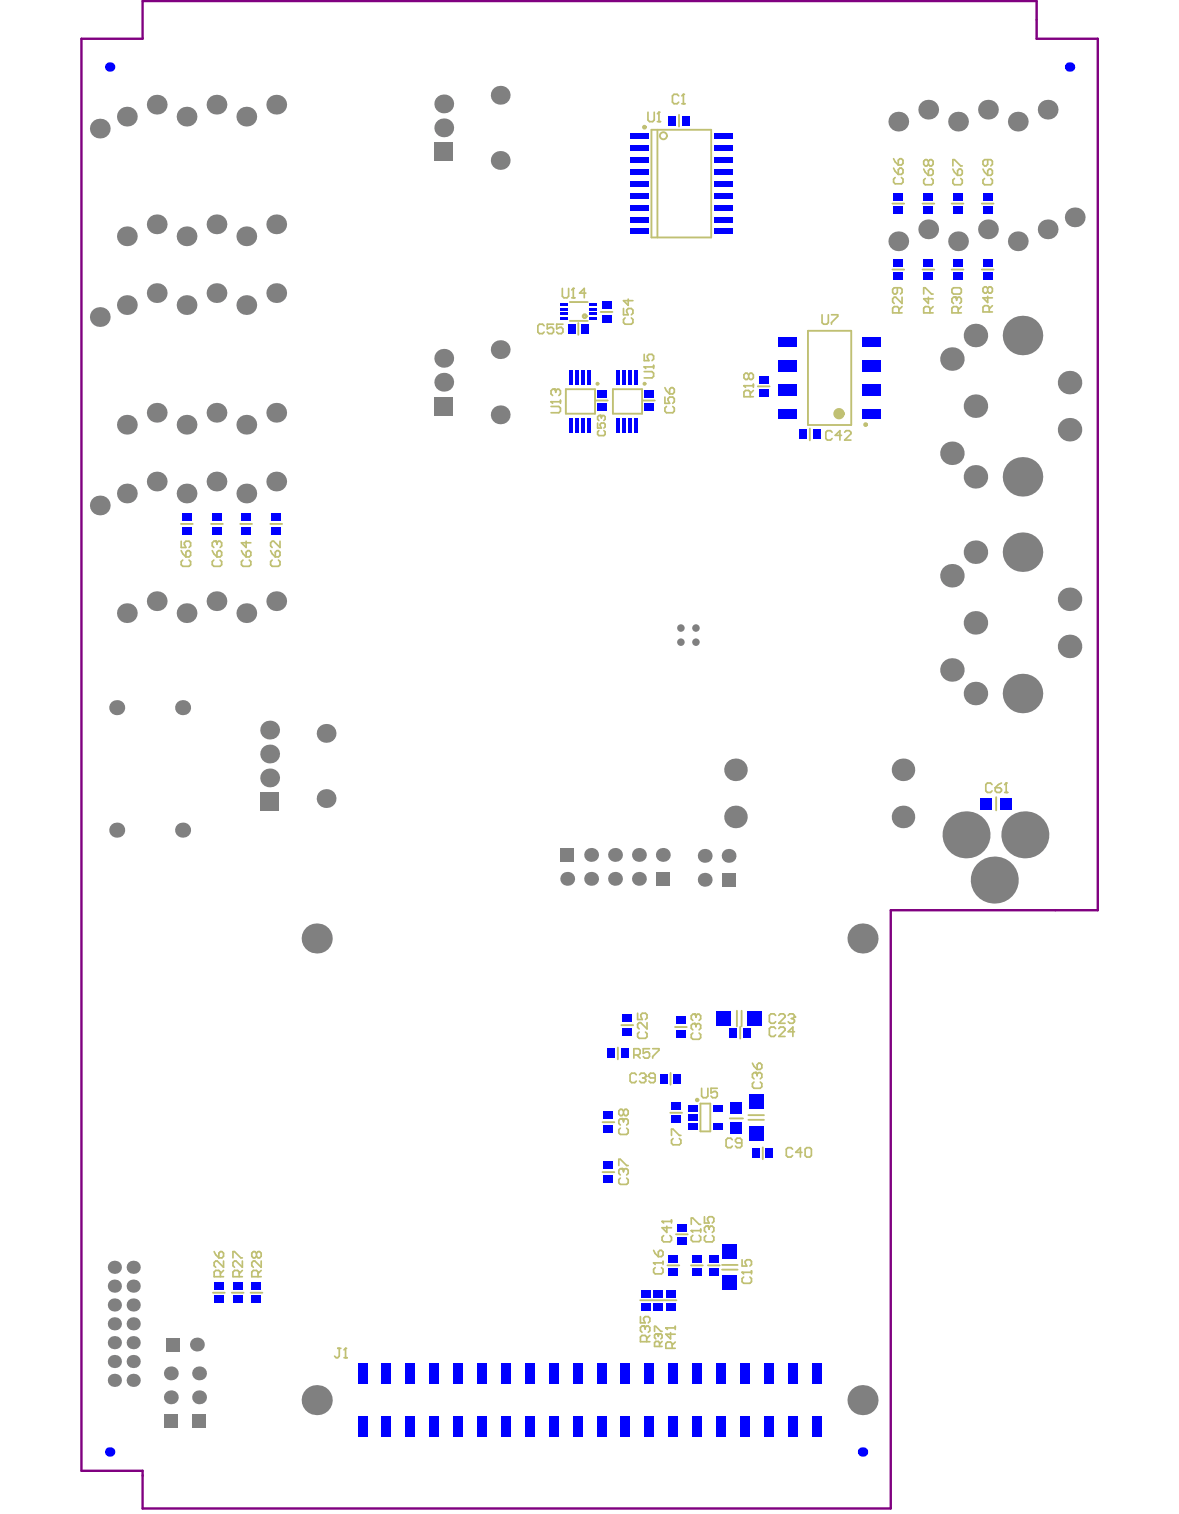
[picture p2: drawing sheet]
<svg xmlns="http://www.w3.org/2000/svg" width="416mm" height="534mm" viewBox="0 0 416 534" stroke-linecap="round" stroke-linejoin="round" font-family="sans-serif">
<path d="M28.7 13.7h21.6v-13.3h315.4v13.3h21.6v307.4h-73.1v211.1h-263.9v-13.3h-21.6z" fill="none" stroke="#800080" stroke-width=".84"/>
<g fill="none" stroke="#c0c073" stroke-width=".66">
<path d="M229.8 45.8h21.1v38h-21.1zM231.9 45.8v38M239.5 40.5v4.2M314.8 71.8h4.2M325.4 71.8h4.2M335.7 71.8h4.2M346.4 71.8h4.1M314.8 95.1h4.2M325.4 95.1h4.2M335.7 95.1h4.2M346.4 95.1h4.1M201 113.2h6.3"/>
<path d="M201 106.6h6.3M204 114v4.1M211.9 110h4.2M285 116.7h15.3v33.2h-15.3zM199.6 137.3h10.3v8.6h-10.3zM216.2 137.3h10.3v8.6h-10.3zM267.3 136.3h4.2M210.2 141.3h4.2M226.8 141.3h4.2M285.7 151.2v4.1M63.8 184.8h4.2M74.5 184.8h4.1"/>
<path d="M84.8 184.8h4.1M95.4 184.8h4.1M351.4 281.2v4.7M260 356.6v5.5M261.6 356.6v5.5M218 369.5v4.2M219.2 361.7h4.2M236.6 378.5v4.2M238.1 362.3h4.2M261.1 362.2v4.2M212.6 395.9h4.1M236.5 392.6h4.1"/>
<path d="M247.1 389.3h3.5v9.8h-3.5zM257.5 394.6h4.6M264 395.1h5.5M264 393.4h5.5M212.6 413.5h4.1M269.1 404.8v4.1M238.5 435.4h4.1M75.1 456h4.2M81.8 456h4.1M88.4 456h4.2M225.8 458.7h4.2M230.2 458.7h4.1"/>
<path d="M234.5 458.7h4.1M235.5 446.4h4.1M243.8 446.4h4.1M249.8 446.4h4.1M254.7 446.2h5.5M254.7 447.9h5.5"/>
</g>
<path d="M336.2 58.5v-2.2h.5l2.2 2.2h.6M336.2 59.6l.5 1.1 1.1 1.2M338.4 59.6h.5l.6 .6v1.1l-.6 .6h-1.1v-1.7zM336.7 63l-.5 .5v1.1l.5 .6h2.2l.6-.6v-1.1l-.6-.5M262.5 136.1h3.3M264.7 140v-1.7l-.6-.6h-1.1l-.5 .6v1.7h3.3M265.8 137.7l-1.1 1.2M265.8 135.5v1.1" fill="none" stroke="#c0c073" stroke-width=".6"/>
<circle cx="262.5" cy="136.1" r=".3" fill="#c0c073"/>
<path d="M262.5 136.1l.5 .5M264.1 132.2l-.5-.5h-.6l-.5 .5v1.1l.5 .6h.6l.5-.6M264.1 132.2l.6-.5h.5l.6 .5v1.1l-.6 .6h-.5l-.6-.6M264.1 132.2v1.1M249.1 435.9l-.6 .5v1.1l.6 .6h2.2l.5-.6v-1.1l-.5-.5M249.6 432.6h-.5l-.6 .5v1.1l.6 .6" fill="none" stroke="#c0c073" stroke-width=".6"/>
<circle cx="249.6" cy="432.6" r=".3" fill="#c0c073"/>
<path d="M248.5 429.2v2.3h1.7l-.6-1.2v-.5l.6-.6h1.1l.5 .6v1.1l-.5 .6M249.6 432.6l.6 .5M250.2 433.1v.6M250.2 433.1l.5-.5h.6l.5 .5v1.1l-.5 .6M234.9 468.5h3.3M236.6 470.1v2.2l-1.7-1.6h3.3M237.1 475.7v-1.7l-.5-.6h-1.2l-.5 .6v1.7h3.3M238.2 473.4l-1.1 1.1M238.2 467.9v1.1" fill="none" stroke="#c0c073" stroke-width=".6"/>
<circle cx="234.9" cy="468.5" r=".3" fill="#c0c073"/>
<path d="M236.9 400.5v-2.2h.5l2.3 2.2h.5M237.4 401.6l-.5 .6v1.1l.5 .6h2.3l.5-.6v-1.1l-.5-.6M231.8 470.6h-.4l-.5 .4v.9l.5 .4M232.7 475v-1.3l-.5-.5h-.8l-.5 .5v1.3h2.7M233.6 473.2l-.9 .9M234.9 468.5l.5 .5" fill="none" stroke="#c0c073" stroke-width=".6"/>
<circle cx="231.8" cy="470.6" r=".3" fill="#c0c073"/>
<path d="M228.6 39.6v2.8l.5 .5h1.1l.6-.5v-2.8M232.5 39.6v3.3M231.9 42.9h1.1M230.9 469.7v-1.8h.5l1.7 1.8h.5M231.8 470.6l.4 .4M232.2 471v.4M232.2 471l.5-.4h.4l.5 .4v.9l-.5 .4" fill="none" stroke="#c0c073" stroke-width=".6"/>
<circle cx="232.5" cy="39.6" r=".3" fill="#c0c073"/>
<path d="M232.5 39.6l-.6 .5M194.4 143.4h2.8l.5 .6v1.1l-.5 .5h-2.8M194.4 141.7h3.3M197.7 141.2v1.1" fill="none" stroke="#c0c073" stroke-width=".6"/>
<circle cx="194.4" cy="141.7" r=".3" fill="#c0c073"/>
<path d="M195.5 137.3h-.6l-.5 .6v1.1l.5 .5M194.4 141.7l.5 .6" fill="none" stroke="#c0c073" stroke-width=".6"/>
<circle cx="195.5" cy="137.3" r=".3" fill="#c0c073"/>
<path d="M195.5 137.3l.6 .6M196.1 137.9v.5M196.1 137.9l.5-.6h.6l.5 .6v1.1l-.5 .5M74.9 194.3l.5 1.1 1.1 1.1M75.4 197.6l-.5 .5v1.1l.5 .6h2.2l.6-.6v-1.1l-.6-.5M76 190.9h-.6l-.5 .6v1.1l.5 .5M77.1 194.3h.5l.6 .5v1.1l-.6 .6h-1.1v-1.7z" fill="none" stroke="#c0c073" stroke-width=".6"/>
<circle cx="76" cy="190.9" r=".3" fill="#c0c073"/>
<path d="M290 111v2.8l.6 .6h1.1l.5-.6v-2.8M293.3 111h2.2v.6l-2.2 2.2v.6M76 190.9l.5 .6M76.5 191.5v.5M76.5 191.5l.6-.6h.5l.6 .6v1.1l-.6 .5M258.4 402.1l-.6-.6h-1.1l-.6 .6v2.2l.6 .6h1.1l.6-.6M261.7 403.2h-1.7l-.5-.6v-.5l.5-.6h1.1l.6 .6v2.2l-.6 .6h-1.1l-.5-.6M119.1 475.7h1.1M119.7 475.7v2.7l-.6 .6h-.5l-.6-.6M121.4 479h1.1M121.9 475.7v3.3" fill="none" stroke="#c0c073" stroke-width=".6"/>
<circle cx="121.9" cy="475.7" r=".3" fill="#c0c073"/>
<path d="M336.9 104.8h-.5l-.6 .6v1.1l.6 .6M338 110.4v-1.7l-.5-.5h-1.1l-.6 .5v1.7h3.3M339.1 108.2l-1.1 1.1M121.9 475.7l-.5 .5" fill="none" stroke="#c0c073" stroke-width=".6"/>
<circle cx="336.9" cy="104.8" r=".3" fill="#c0c073"/>
<g fill="none" stroke="#c0c073" stroke-width=".6">
<path d="M315.2 59.3l.6 1.1 1.1 1.1M315.2 56l.6 1.1 1.1 1.1M317.4 56h.6l.6 .5v1.1l-.6 .6h-1.1v-1.7zM317.4 59.3h.6l.6 .6v1.1l-.6 .5h-1.1v-1.6zM346.8 59.6l.5 1.1 1.1 1.2M348.4 56.3v1.7l-.5 .5h-.6l-.5-.5v-1.1l.5-.6h2.2l.6 .6v1.1l-.6 .5M349 59.6h.5l.6 .6v1.1l-.6 .6h-1.1v-1.7zM315.8 62.6l-.6 .6v1.1l.6 .5h2.2l.6-.5v-1.1l-.6-.6M347.3 63l-.5 .5v1.1l.5 .6h2.2l.6-.6v-1.1l-.6-.5M316.6 101.5v1.7l-.6 .5h-.5l-.6-.5v-1.1l.6-.6h2.2l.5 .6v1.1l-.5 .5M317.1 110.4v-1.7l-.5-.5h-1.1l-.6 .5v1.7h3.3M318.2 104.8v2.3l-2.2-2.3h-.5l-.6 .6v1.1l.6 .6"/>
<path d="M318.2 108.2l-1.1 1.1M336.4 101.5h2.2l.5 .6v1.1l-.5 .5h-2.2l-.6-.5v-1.1zM336.9 104.8l.6 .6M337.5 105.4v.6M337.5 105.4l.5-.6h.6l.5 .6v1.1l-.5 .6M348.4 101.7l-.5-.5h-.6l-.5 .5v1.1l.5 .6h.6l.5-.6M348.4 104.5v2.2l-1.6-1.6h3.3M348.4 101.7v1.1M348.4 101.7l.6-.5h.5l.6 .5v1.1l-.6 .6h-.5l-.6-.6M349 110v-1.6l-.6-.6h-1.1l-.5 .6v1.6h3.3M350.1 107.8l-1.1 1.1M266.5 378.4h-.5l-.6 .5v1.1l.6 .6"/>
<path d="M266 381.7l-.6 .6v1.1l.6 .5h2.2l.6-.5v-1.1l-.6-.6M279.6 405.4l-.6-.5h-1.1l-.5 .5v2.2l.5 .6h1.1l.6-.6M282.9 406.5h-2.2l1.7-1.6v3.3M284.6 404.9h1.1l.5 .5v2.2l-.5 .6h-1.1l-.6-.6v-2.2z"/>
</g>
<circle cx="266.5" cy="378.4" r=".3" fill="#c0c073"/>
<path d="M265.4 375.1l.6 1.1 1.1 1.1M266.5 378.4l.6 .5M267.1 378.9v.6M267.1 378.9l.6-.5h.5l.6 .5v1.1l-.6 .6M267.7 375.1h.5l.6 .5v1.1l-.6 .6h-1.1v-1.7zM247.5 383.9v2.8l.6 .5h1.1l.5-.5v-2.8M253 383.9h-2.2v1.7l1.1-.6h.6l.5 .6v1.1l-.5 .5h-1.1l-.6-.5M227 467.8h-.5l-.6 .5v1.2l.6 .5M228.1 473.3v-1.6l-.5-.6h-1.1l-.6 .6v1.6h3.4M229.3 471.1l-1.2 1.1" fill="none" stroke="#c0c073" stroke-width=".6"/>
<circle cx="227" cy="467.8" r=".3" fill="#c0c073"/>
<path d="M230.6 445.5h3.3M231.1 447.2l-.5 .5v1.1l.5 .6h2.2l.6-.6v-1.1l-.6-.5M233.9 445v1.1M225.9 464.5v2.2h1.7l-.6-1.7 .6-.5h1.1l.6 .5v1.1l-.6 .6M227 467.8l.6 .5M227.6 468.3v.6M227.6 468.3l.5-.5h.6l.6 .5v1.2l-.6 .5" fill="none" stroke="#c0c073" stroke-width=".6"/>
<circle cx="230.6" cy="445.5" r=".3" fill="#c0c073"/>
<path d="M233.6 430.9h3.3M234.1 435.9l-.5 .5v1.1l.5 .6h2.2l.6-.6v-1.1l-.6-.5M235.2 432.6v2.2l-1.6-1.7h3.3M236.9 430.3v1.2M230.6 445.5l.5 .6M230.6 441.1l.5 1.1 1.1 1.1M232.8 441.1h.5l.6 .5v1.2l-.6 .5h-1.1v-1.7z" fill="none" stroke="#c0c073" stroke-width=".6"/>
<circle cx="233.6" cy="430.9" r=".3" fill="#c0c073"/>
<path d="M218.8 415.6l-.5 .6v1.1l.5 .5h2.3l.5-.5v-1.1l-.5-.6M219.4 412.3h-.6l-.5 .5v1.1l.5 .6M233.6 430.9l.5 .6" fill="none" stroke="#c0c073" stroke-width=".6"/>
<circle cx="219.4" cy="412.3" r=".3" fill="#c0c073"/>
<path d="M224.5 379.2l-.6-.6h-1.1l-.5 .6v2.2l.5 .5h1.1l.6-.5M225.6 379.2l.6-.6h1.1l.5 .6v.5M218.3 411.2v-2.2h.5l2.3 2.2h.5M219.4 412.3l.6 .5M220 412.8v.6M220 412.8l.5-.5h.6l.5 .5v1.1l-.5 .6" fill="none" stroke="#c0c073" stroke-width=".6"/>
<circle cx="227.8" cy="379.7" r=".3" fill="#c0c073"/>
<g fill="none" stroke="#c0c073" stroke-width=".6">
<path d="M239.4 33.8l-.5-.5h-1.1l-.6 .5v2.2l.6 .6h1.1l.5-.6M240.5 36.6h1.1M241.1 33.3v3.3M220 108.8v2.2h1.6l-.5-1.1v-.5l.5-.6h1.1l.6 .6v1.1l-.6 .5M220.5 112.2l-.5 .5v1.1l.5 .6h2.2l.6-.6v-1.1l-.6-.5M221.6 105.5v2.2l-1.6-1.6h3.3M234.6 136.8l.5 1.1 1.1 1.1M236.8 136.8h.5l.6 .5v1.1l-.6 .6h-1.1v-1.7zM234.6 140.1v2.2h1.6l-.5-1.1v-.6l.5-.5h1.1l.6 .5v1.1l-.6 .6M235.1 143.4l-.5 .6v1.1l.5 .5h2.2l.6-.5v-1.1l-.6-.6M224.9 357.4v2.3h1.7l-.6-1.7 .6-.6h1.1l.6 .6v1.1l-.6 .6M225.5 364.1l-.6 .5v1.2l.6 .5h2.2l.6-.5v-1.2l-.6-.5"/>
<path d="M227.8 379.7l-.5 .6M228.3 360.8v2.2l-2.3-2.2h-.5l-.6 .5v1.1l.6 .6M226.7 380.3h.6M227.3 380.3l.5 .5v.6l-.5 .5h-1.1l-.6-.5M231.1 380.3h-1.6l-.6-.6v-.5l.6-.6h1.1l.5 .6v2.2l-.5 .5h-1.1l-.6-.5"/>
</g>
<circle cx="241.1" cy="33.3" r=".3" fill="#c0c073"/>
<path d="M241.1 33.3l-.6 .5M198.4 101.7v2.8l.5 .6h1.1l.6-.6v-2.8M201.7 105.1h1.1M202.2 101.7v3.4" fill="none" stroke="#c0c073" stroke-width=".6"/>
<circle cx="202.2" cy="101.7" r=".3" fill="#c0c073"/>
<g fill="none" stroke="#c0c073" stroke-width=".6">
<path d="M202.2 101.7l-.5 .6M206.7 103.4h-2.2l1.6-1.7v3.4M63.9 190.9v2.2h1.7l-.6-1.6 .6-.6h1.1l.5 .6v1.1l-.5 .5M63.9 194.3l.6 1.1 1.1 1.1M64.5 197.6l-.6 .5v1.1l.6 .6h2.2l.5-.6v-1.1l-.5-.5M66.1 194.3h.6l.5 .5v1.1l-.5 .6h-1.1v-1.7zM85.2 194.3l.5 1.1 1.1 1.1M85.7 197.6l-.5 .5v1.1l.5 .6h2.2l.6-.6v-1.1l-.6-.5M86.8 190.9v2.2l-1.6-1.6h3.3M87.4 194.3h.5l.6 .5v1.1l-.6 .6h-1.1v-1.7zM95.5 194.3l.5 1.1 1.1 1.1M96 197.6l-.5 .5v1.1l.5 .6h2.2l.6-.6v-1.1l-.6-.5"/>
<path d="M97.7 194.3h.5l.6 .5v1.1l-.6 .6h-1.1v-1.7zM98.8 190.9v2.2l-2.2-2.2h-.6l-.5 .6v1.1l.5 .5M75.5 441.5l.6 1.1 1.1 1.2M77.2 442.1l.6-.6h.5l.6 .6v1.1l-.6 .6h-1.1zM77.8 450.4v-1.7l-.6-.5h-1.1l-.6 .5v1.7h3.4M78.9 444.9v2.2l-2.3-2.2h-.5l-.6 .5v1.1l.6 .6M78.9 448.2l-1.1 1.1M90.5 442.1l-.6-.6h-.5l-.6 .6v1.1l.6 .6h.5l.6-.6M90.5 442.1l.5-.6h.6l.5 .6v1.1l-.5 .6h-.6l-.5-.6M90.5 442.1v1.1M91 450.4v-1.7l-.5-.5h-1.1l-.6 .5v1.7h3.3M92.1 444.9v2.2l-2.2-2.2h-.5l-.6 .5v1.1l.6 .6"/>
<path d="M92.1 448.2l-1.1 1.1M261.8 448.8h3.3M262.3 450.5l-.5 .6v1.1l.5 .5h2.3l.5-.5v-1.1l-.5-.6M265.1 448.3v1.1"/>
</g>
<circle cx="261.8" cy="448.8" r=".3" fill="#c0c073"/>
<path d="M218.8 398l-.5 .5v1.2l.5 .5h2.3l.5-.5v-1.2l-.5-.5M219.4 394.7h-.6l-.5 .5v1.1l.5 .6M261.8 448.8l.5 .6M261.8 444.4v2.2h1.6l-.5-1.6 .5-.6h1.2l.5 .6v1.1l-.5 .5" fill="none" stroke="#c0c073" stroke-width=".6"/>
<circle cx="219.4" cy="394.7" r=".3" fill="#c0c073"/>
<g fill="none" stroke="#c0c073" stroke-width=".6">
<path d="M227.3 131.1h2.7l.6 .6v1.1l-.6 .5h-2.7M227.3 129.4h3.3M230.6 128.9v1.1M223.6 372.2h1.7l.5-.6v-1.1l-.5-.5h-1.7v3.3M224.7 372.2l1.1 1.1M229.1 370h-2.2v1.6l1.1-.5h.6l.5 .5v1.1l-.5 .6h-1.1l-.6-.6M230.2 370h2.3v.5l-2.3 2.2v.6M219.4 394.7l.6 .5M220 391.9v1.1M220 395.2v.6M220 395.2l.5-.5h.6l.5 .5v1.1l-.5 .6M220 391.9l.5-.6h.6l.5 .6v1.1l-.5 .6h-.6l-.5-.6"/>
<path d="M220 391.9l-.6-.6h-.6l-.5 .6v1.1l.5 .6h.6l.6-.6"/>
</g>
<circle cx="227.3" cy="129.4" r=".3" fill="#c0c073"/>
<path d="M227.3 129.4l.5 .6M227.3 125v2.2h1.6l-.5-1.6 .5-.6h1.1l.6 .6v1.1l-.6 .5M210.8 149.2v1.8h1.4l-.5-.9v-.4l.5-.5h.8l.5 .5v.9l-.5 .4M211.3 151.9l-.5 .4v.9l.5 .5h1.7l.5-.5v-.9l-.5-.4M211.7 146.6h-.4l-.5 .4v.9l.5 .5" fill="none" stroke="#c0c073" stroke-width=".6"/>
<circle cx="211.7" cy="146.6" r=".3" fill="#c0c073"/>
<g fill="none" stroke="#c0c073" stroke-width=".6">
<path d="M211.7 146.6l.5 .4M212.2 147v.5M212.2 147l.4-.4h.4l.5 .4v.9l-.5 .5M293.5 152.5l-.5-.6h-1.1l-.6 .6v2.2l.6 .6h1.1l.5-.6M296.9 153.6h-2.2l1.6-1.7v3.4M298 152.5l.5-.6h1.1l.6 .6v.5l-2.2 2.3h2.2M350 276.8l-.6-.6h-1.1l-.5 .6v2.2l.5 .6h1.1l.6-.6M351.1 277.9h1.6l.6 .5v.6l-.6 .6h-1.1l-.5-.6zM353.3 276.2l-1.1 .6-1.1 1.1M354.4 279.6h1.1M355 276.2v3.4M273.6 362.9l-.5-.6h-1.1l-.6 .6v2.2l.6 .5h1.1l.5-.5"/>
<path d="M274.7 362.9l.6-.6h1.1l.5 .6v.5l-2.2 2.2h2.2M280.3 364h-2.2l1.6-1.7v3.3"/>
</g>
<circle cx="355" cy="276.2" r=".3" fill="#c0c073"/>
<path d="M355 276.2l-.6 .6M243.9 434.1h3.3M244.4 435.8l-.5 .6v1.1l.5 .5h2.2l.6-.5v-1.1l-.6-.6M247.2 433.6v1.1" fill="none" stroke="#c0c073" stroke-width=".6"/>
<circle cx="243.9" cy="434.1" r=".3" fill="#c0c073"/>
<path d="M273.6 358.2l-.5-.5h-1.1l-.6 .5v2.2l.6 .6h1.1l.5-.6M274.7 358.2l.6-.5h1.1l.5 .5v.6l-2.2 2.2h2.2M278.1 358.2l.5-.5h1.1l.6 .5v.6M243.9 434.1l.5 .6M243.9 431.9v-2.2h.5l2.2 2.2h.6" fill="none" stroke="#c0c073" stroke-width=".6"/>
<circle cx="280.3" cy="358.8" r=".3" fill="#c0c073"/>
<path d="M279.2 359.3h.5M279.7 359.3l.6 .6v.5l-.6 .6h-1.1l-.5-.6M280.3 358.8l-.6 .5M244.4 364.4l-.5 .6v1.1l.5 .5h2.2l.6-.5v-1.1l-.6-.6M245 361.1h-.6l-.5 .6v1.1l.5 .5" fill="none" stroke="#c0c073" stroke-width=".6"/>
<circle cx="245" cy="361.1" r=".3" fill="#c0c073"/>
<path d="M245 357.8h-.6l-.5 .5v1.1l.5 .6M245 361.1l.5 .6M245.5 361.7v.5M245.5 361.7l.6-.6h.5l.6 .6v1.1l-.6 .5" fill="none" stroke="#c0c073" stroke-width=".6"/>
<circle cx="245" cy="357.8" r=".3" fill="#c0c073"/>
<g fill="none" stroke="#c0c073" stroke-width=".6">
<path d="M325.9 59.6l.5 1.1 1.1 1.2M327.5 56.9l-.5-.6h-.6l-.5 .6v1.1l.5 .5h.6l.5-.5M327.5 56.9v1.1M327.5 56.9l.6-.6h.5l.6 .6v1.1l-.6 .5h-.5l-.6-.5M328.1 59.6h.5l.6 .6v1.1l-.6 .6h-1.1v-1.7zM326.4 63l-.5 .5v1.1l.5 .6h2.2l.6-.6v-1.1l-.6-.5M192 114.9l-.6-.5h-1.1l-.6 .5v2.2l.6 .6h1.1l.6-.6M195.3 114.4h-2.2v1.6l1.1-.5h.5l.6 .5v1.1l-.6 .6h-1.1l-.5-.6M198.6 114.4h-2.2v1.6l1.6-.5 .6 .5v1.1l-.6 .6h-1.1l-.5-.6M325.9 103.7v-2.2h.5l2.2 2.2h.6M327.5 104.8v2.3l-1.6-1.7h3.3M328.1 110.4v-1.7l-.6-.5h-1.1l-.5 .5v1.7h3.3"/>
<path d="M329.2 108.2l-1.1 1.1M245 357.8l.5 .5M245.5 358.3v.6M245.5 358.3l.6-.5h.5l.6 .5v1.1l-.6 .6M82.2 443.8v-2.3h.5l2.2 2.3h.6M84.4 450.4v-1.7l-.6-.5h-1.1l-.5 .5v1.7h3.3M85.5 444.9v2.2l-2.2-2.2h-.6l-.5 .5v1.1l.5 .6M85.5 448.2l-1.1 1.1"/>
</g>
<g fill="none" stroke="#c0c073" stroke-width=".83">
<circle cx="227.3" cy="44.9" r=".42"/>
<circle cx="305.4" cy="149.8" r=".42"/>
</g>
<g fill="none" stroke="#c0c073" stroke-width=".84">
<circle cx="206.3" cy="111.5" r=".6"/>
<circle cx="245.9" cy="388.1" r=".35"/>
</g>
<g fill="none" stroke="#c0c073" stroke-width=".66">
<circle cx="234" cy="47.9" r="1.25"/>
<circle cx="210.8" cy="135.4" r=".37"/>
<circle cx="227.4" cy="135.4" r=".37"/>
</g>
<circle cx="296" cy="145.9" r="1" fill="none" stroke="#c0c073" stroke-width="2"/>
<g fill="#808080">
<circle cx="240.2" cy="226.5" r="1.33"/>
<circle cx="245.5" cy="226.5" r="1.33"/>
<circle cx="245.5" cy="221.6" r="1.33"/>
<circle cx="240.2" cy="221.6" r="1.33"/>
<circle cx="217" cy="310" r="2.44"/>
<circle cx="217" cy="301.6" r="2.44"/>
<circle cx="225.4" cy="310" r="2.44"/>
<circle cx="200.1" cy="310" r="2.44"/>
<circle cx="208.5" cy="310" r="2.44"/>
<circle cx="360.7" cy="244.7" r="7"/>
<circle cx="360.7" cy="194.8" r="7"/>
<circle cx="360.7" cy="168.2" r="7"/>
<circle cx="360.7" cy="118.4" r="7"/>
<circle cx="369.6" cy="80.9" r="3.5"/>
<circle cx="359.1" cy="85.1" r="3.5"/>
<circle cx="369.6" cy="38.7" r="3.5"/>
<circle cx="344.1" cy="244.7" r="4.1"/>
<circle cx="344.1" cy="219.7" r="4.1"/>
<circle cx="344.1" cy="194.8" r="4.1"/>
<circle cx="335.8" cy="203.1" r="4.1"/>
<circle cx="344.1" cy="168.2" r="4.1"/>
<circle cx="335.8" cy="159.9" r="4.1"/>
<circle cx="344.1" cy="143.3" r="4.1"/>
<circle cx="344.1" cy="118.4" r="4.1"/>
<circle cx="338" cy="85.1" r="3.5"/>
<circle cx="318.6" cy="271.6" r="4"/>
<circle cx="316.9" cy="85.1" r="3.5"/>
<circle cx="248.6" cy="301.9" r="2.44"/>
<circle cx="257" cy="301.9" r="2.44"/>
<circle cx="248.6" cy="310.4" r="2.44"/>
<circle cx="259.5" cy="271.6" r="4"/>
<circle cx="225.4" cy="301.6" r="2.44"/>
<circle cx="233.8" cy="301.6" r="2.44"/>
<circle cx="208.5" cy="301.6" r="2.44"/>
<circle cx="176.5" cy="56.6" r="3.3"/>
<circle cx="176.5" cy="33.6" r="3.3"/>
<circle cx="156.5" cy="134.8" r="3.3"/>
<circle cx="156.5" cy="36.7" r="3.3"/>
<circle cx="95.1" cy="266" r="3.3"/>
<circle cx="95.1" cy="274.4" r="3.3"/>
<circle cx="95.1" cy="257.6" r="3.3"/>
<circle cx="86.9" cy="216.3" r="3.5"/>
<circle cx="86.9" cy="174.1" r="3.5"/>
<circle cx="97.5" cy="169.9" r="3.5"/>
<circle cx="86.9" cy="149.8" r="3.5"/>
<circle cx="97.5" cy="145.6" r="3.5"/>
<circle cx="86.9" cy="107.6" r="3.5"/>
<circle cx="86.9" cy="83.4" r="3.5"/>
<circle cx="97.5" cy="79.1" r="3.5"/>
<circle cx="86.9" cy="41.1" r="3.5"/>
<circle cx="97.5" cy="36.9" r="3.5"/>
<circle cx="60.3" cy="492.9" r="2.44"/>
<circle cx="60.3" cy="484.5" r="2.44"/>
<circle cx="70.2" cy="492.9" r="2.44"/>
<circle cx="70.2" cy="484.5" r="2.44"/>
<circle cx="69.5" cy="474.3" r="2.44"/>
<circle cx="64.4" cy="249.6" r="2.65"/>
<circle cx="65.8" cy="216.3" r="3.5"/>
<circle cx="65.8" cy="174.1" r="3.5"/>
<circle cx="76.4" cy="169.9" r="3.5"/>
<circle cx="65.8" cy="149.8" r="3.5"/>
<circle cx="76.4" cy="145.6" r="3.5"/>
<circle cx="65.8" cy="107.6" r="3.5"/>
<circle cx="65.8" cy="83.4" r="3.5"/>
<circle cx="76.4" cy="79.1" r="3.5"/>
<circle cx="65.8" cy="41.1" r="3.5"/>
<circle cx="76.4" cy="36.9" r="3.5"/>
<circle cx="47" cy="487" r="2.32"/>
<circle cx="40.4" cy="487" r="2.32"/>
<circle cx="40.4" cy="473.7" r="2.32"/>
<circle cx="40.4" cy="467" r="2.32"/>
<circle cx="40.4" cy="460.4" r="2.32"/>
<circle cx="47" cy="473.7" r="2.32"/>
<circle cx="47" cy="467" r="2.32"/>
<circle cx="47" cy="460.4" r="2.32"/>
<circle cx="47" cy="447.1" r="2.32"/>
<circle cx="40.4" cy="447.1" r="2.32"/>
<circle cx="41.2" cy="249.6" r="2.65"/>
<circle cx="44.8" cy="216.3" r="3.5"/>
<circle cx="44.8" cy="174.1" r="3.5"/>
<circle cx="44.8" cy="149.8" r="3.5"/>
<circle cx="44.8" cy="107.6" r="3.5"/>
<circle cx="35.2" cy="111.8" r="3.5"/>
<circle cx="44.8" cy="83.4" r="3.5"/>
<circle cx="44.8" cy="41.1" r="3.5"/>
<circle cx="361.5" cy="294.5" r="8.3"/>
<circle cx="359.1" cy="42.9" r="3.5"/>
<circle cx="340.8" cy="294.5" r="8.3"/>
<circle cx="335.8" cy="236.3" r="4.1"/>
<circle cx="335.8" cy="126.7" r="4.1"/>
<circle cx="338" cy="42.9" r="3.5"/>
<circle cx="318.6" cy="288.2" r="4"/>
<circle cx="316.9" cy="42.9" r="3.5"/>
<circle cx="259.5" cy="288.2" r="4"/>
<circle cx="176.5" cy="123.3" r="3.3"/>
<circle cx="176.5" cy="146.3" r="3.3"/>
<circle cx="156.5" cy="126.4" r="3.3"/>
<circle cx="156.5" cy="45.1" r="3.3"/>
<circle cx="97.5" cy="212.1" r="3.5"/>
<circle cx="97.5" cy="103.4" r="3.5"/>
<circle cx="64.4" cy="292.9" r="2.65"/>
<circle cx="76.4" cy="212.1" r="3.5"/>
<circle cx="76.4" cy="103.4" r="3.5"/>
<circle cx="47" cy="480.3" r="2.32"/>
<circle cx="40.4" cy="480.3" r="2.32"/>
<circle cx="40.4" cy="453.7" r="2.32"/>
<circle cx="47" cy="453.7" r="2.32"/>
<circle cx="41.2" cy="292.9" r="2.65"/>
<circle cx="35.2" cy="178.3" r="3.5"/>
<circle cx="35.2" cy="45.4" r="3.5"/>
<circle cx="377.3" cy="228" r="4.1"/>
<circle cx="377.3" cy="135" r="4.1"/>
<circle cx="348.5" cy="80.9" r="3.5"/>
<circle cx="348.5" cy="38.7" r="3.5"/>
<circle cx="304.3" cy="493.9" r="5.3"/>
<circle cx="304.3" cy="331.1" r="5.3"/>
<circle cx="327.5" cy="80.9" r="3.5"/>
<circle cx="327.5" cy="38.7" r="3.5"/>
<circle cx="111.7" cy="493.9" r="5.3"/>
<circle cx="111.7" cy="331.1" r="5.3"/>
<circle cx="55.3" cy="169.9" r="3.5"/>
<circle cx="55.3" cy="145.6" r="3.5"/>
<circle cx="55.3" cy="79.1" r="3.5"/>
<circle cx="55.3" cy="36.9" r="3.5"/>
<circle cx="350.8" cy="310.5" r="8.3"/>
<circle cx="377.3" cy="211.4" r="4.1"/>
<circle cx="377.3" cy="151.6" r="4.1"/>
<circle cx="379.1" cy="76.7" r="3.5"/>
<circle cx="55.3" cy="212.1" r="3.5"/>
<circle cx="55.3" cy="103.4" r="3.5"/>
<circle cx="115" cy="258.7" r="3.3"/>
<circle cx="115" cy="281.7" r="3.3"/>
</g>
<g fill="#808080">
<path d="M231.4 307.6h4.9v4.9h-4.9z" fill-rule="evenodd"/>
<path d="M254.6 307.9h4.9v4.9h-4.9z" fill-rule="evenodd"/>
<path d="M197.7 299.1h4.8v4.9h-4.8z" fill-rule="evenodd"/>
<path d="M153.2 140h6.7v6.6h-6.7z" fill-rule="evenodd"/>
<path d="M153.2 50.2h6.7v6.7h-6.7z" fill-rule="evenodd"/>
<path d="M91.8 279.6h6.6v6.6h-6.6z" fill-rule="evenodd"/>
<path d="M57.8 498.9h4.9v4.9h-4.9z" fill-rule="evenodd"/>
<path d="M67.8 498.9h4.9v4.9h-4.9z" fill-rule="evenodd"/>
<path d="M58.6 471.9h4.9v4.9h-4.9z" fill-rule="evenodd"/>
</g>
<g fill="#00f">
<path d="M336.2 91.4h3.2v2.7h-3.2z" fill-rule="evenodd"/>
<path d="M336.2 72.8h3.2v2.7h-3.2z" fill-rule="evenodd"/>
<path d="M282 151.7h2.7v3.2h-2.7z" fill-rule="evenodd"/>
<path d="M262.1 362.7h2.7v3.2h-2.7z" fill-rule="evenodd"/>
<path d="M257.4 362.7h2.7v3.2h-2.7z" fill-rule="evenodd"/>
<path d="M250.2 442.7h3.2v2.7h-3.2z" fill-rule="evenodd"/>
<path d="M242.9 396.2h3.3v2.3h-3.3z" fill-rule="evenodd"/>
<path d="M242.9 389.9h3.3v2.3h-3.3z" fill-rule="evenodd"/>
<path d="M235.9 442.7h3.3v2.7h-3.3z" fill-rule="evenodd"/>
<path d="M236.9 388.8h3.2v2.8h-3.2z" fill-rule="evenodd"/>
<path d="M208.1 112h2.5v.8h-2.5z" fill-rule="evenodd"/>
<path d="M208.1 108.6h2.5v.9h-2.5z" fill-rule="evenodd"/>
<path d="M208.1 107h2.5v.8h-2.5z" fill-rule="evenodd"/>
<path d="M88.9 457.1h3.2v2.7h-3.2z" fill-rule="evenodd"/>
<path d="M82.2 457.1h3.2v2.7h-3.2z" fill-rule="evenodd"/>
<path d="M74.9 185.8h3.2v2.7h-3.2z" fill-rule="evenodd"/>
<path d="M74.9 181.1h3.2v2.7h-3.2z" fill-rule="evenodd"/>
<path d="M336.2 96.1h3.2v2.7h-3.2z" fill-rule="evenodd"/>
<path d="M336.2 68.1h3.2v2.7h-3.2z" fill-rule="evenodd"/>
<path d="M269.6 480.9h3.3v7.3h-3.3z" fill-rule="evenodd"/>
<path d="M270.1 405.3h2.7v3.2h-2.7z" fill-rule="evenodd"/>
<path d="M254.9 439.1h5.1v5h-5.1z" fill-rule="evenodd"/>
<path d="M250.2 447.4h3.2v2.7h-3.2z" fill-rule="evenodd"/>
<path d="M242.9 393.1h3.3v2.3h-3.3z" fill-rule="evenodd"/>
<path d="M235.8 480.9h3.4v7.3h-3.4z" fill-rule="evenodd"/>
<path d="M235 459.7h3.2v2.7h-3.2z" fill-rule="evenodd"/>
<path d="M235 455h3.2v2.7h-3.2z" fill-rule="evenodd"/>
<path d="M235.9 447.4h3.3v2.7h-3.3z" fill-rule="evenodd"/>
<path d="M236.9 393.6h3.2v2.7h-3.2z" fill-rule="evenodd"/>
<path d="M237.6 379h2.7v3.2h-2.7z" fill-rule="evenodd"/>
<path d="M235.8 41h2.7v3.2h-2.7z" fill-rule="evenodd"/>
<path d="M230.6 459.7h3.2v2.7h-3.2z" fill-rule="evenodd"/>
<path d="M230.6 455h3.2v2.7h-3.2z" fill-rule="evenodd"/>
<path d="M223.8 130.8h1.4v5h-1.4z" fill-rule="evenodd"/>
<path d="M221.7 130.8h1.4v5h-1.4z" fill-rule="evenodd"/>
<path d="M221.7 147.4h1.4v5h-1.4z" fill-rule="evenodd"/>
<path d="M223.8 147.4h1.4v5h-1.4z" fill-rule="evenodd"/>
<path d="M217.3 130.8h1.4v5h-1.4z" fill-rule="evenodd"/>
<path d="M217.3 147.4h1.4v5h-1.4z" fill-rule="evenodd"/>
<path d="M208.1 110.3h2.5v.8h-2.5z" fill-rule="evenodd"/>
<path d="M202.1 480.9h3.4v7.3h-3.4z" fill-rule="evenodd"/>
<path d="M205.1 130.8h1.4v5h-1.4z" fill-rule="evenodd"/>
<path d="M202.9 130.8h1.4v5h-1.4z" fill-rule="evenodd"/>
<path d="M202.9 147.4h1.4v5h-1.4z" fill-rule="evenodd"/>
<path d="M205.1 147.4h1.4v5h-1.4z" fill-rule="evenodd"/>
<path d="M168.4 480.9h3.4v7.3h-3.4z" fill-rule="evenodd"/>
<path d="M134.6 480.9h3.4v7.3h-3.4z" fill-rule="evenodd"/>
<path d="M88.9 452.3h3.2v2.7h-3.2z" fill-rule="evenodd"/>
<path d="M82.2 452.3h3.2v2.7h-3.2z" fill-rule="evenodd"/>
<path d="M269.6 499.6h3.3v7.4h-3.3z" fill-rule="evenodd"/>
<path d="M254.9 450h5.1v5.1h-5.1z" fill-rule="evenodd"/>
<path d="M235.8 499.6h3.4v7.4h-3.4z" fill-rule="evenodd"/>
<path d="M202.1 499.6h3.4v7.4h-3.4z" fill-rule="evenodd"/>
<path d="M168.4 499.6h3.4v7.4h-3.4z" fill-rule="evenodd"/>
<path d="M134.6 499.6h3.4v7.4h-3.4z" fill-rule="evenodd"/>
<path d="M325.9 91.4h3.2v2.7h-3.2z" fill-rule="evenodd"/>
<path d="M346.8 91.4h3.2v2.7h-3.2z" fill-rule="evenodd"/>
<path d="M325.9 72.8h3.2v2.7h-3.2z" fill-rule="evenodd"/>
<path d="M346.8 72.8h3.2v2.7h-3.2z" fill-rule="evenodd"/>
<path d="M304.1 119h6.7v3.3h-6.7z" fill-rule="evenodd"/>
<path d="M315.3 91.4h3.2v2.7h-3.2z" fill-rule="evenodd"/>
<path d="M315.3 72.8h3.2v2.7h-3.2z" fill-rule="evenodd"/>
<path d="M286.7 151.7h2.7v3.2h-2.7z" fill-rule="evenodd"/>
<path d="M274.6 119h6.6v3.3h-6.6z" fill-rule="evenodd"/>
<path d="M257.7 396h4.2v4.2h-4.2z" fill-rule="evenodd"/>
<path d="M251.5 396.2h3.3v2.3h-3.3z" fill-rule="evenodd"/>
<path d="M257.7 388.9h4.2v4.2h-4.2z" fill-rule="evenodd"/>
<path d="M251.5 389.9h3.3v2.3h-3.3z" fill-rule="evenodd"/>
<path d="M251.8 80.7h6.6v2h-6.6z" fill-rule="evenodd"/>
<path d="M251.8 72.2h6.6v2h-6.6z" fill-rule="evenodd"/>
<path d="M251.8 63.8h6.6v2h-6.6z" fill-rule="evenodd"/>
<path d="M251.8 59.6h6.6v2h-6.6z" fill-rule="evenodd"/>
<path d="M251.8 51.1h6.6v2h-6.6z" fill-rule="evenodd"/>
<path d="M251.8 46.9h6.6v2h-6.6z" fill-rule="evenodd"/>
<path d="M238.9 436.5h3.2v2.7h-3.2z" fill-rule="evenodd"/>
<path d="M219 370h2.7v3.2h-2.7z" fill-rule="evenodd"/>
<path d="M219.7 362.7h3.2v2.7h-3.2z" fill-rule="evenodd"/>
<path d="M238.6 363.3h3.2v2.7h-3.2z" fill-rule="evenodd"/>
<path d="M222.3 80.7h6.6v2h-6.6z" fill-rule="evenodd"/>
<path d="M222.3 72.2h6.6v2h-6.6z" fill-rule="evenodd"/>
<path d="M222.3 63.8h6.6v2h-6.6z" fill-rule="evenodd"/>
<path d="M222.3 59.6h6.6v2h-6.6z" fill-rule="evenodd"/>
<path d="M222.3 51.1h6.6v2h-6.6z" fill-rule="evenodd"/>
<path d="M222.3 46.9h6.6v2h-6.6z" fill-rule="evenodd"/>
<path d="M213 409.8h3.2v2.7h-3.2z" fill-rule="evenodd"/>
<path d="M213 396.9h3.2v2.7h-3.2z" fill-rule="evenodd"/>
<path d="M214.3 370h2.7v3.2h-2.7z" fill-rule="evenodd"/>
<path d="M197.8 112h2.5v.8h-2.5z" fill-rule="evenodd"/>
<path d="M212.4 111.1h3.2v2.7h-3.2z" fill-rule="evenodd"/>
<path d="M197.8 107h2.5v.8h-2.5z" fill-rule="evenodd"/>
<path d="M197.8 108.6h2.5v.9h-2.5z" fill-rule="evenodd"/>
<path d="M212.4 106.3h3.2v2.7h-3.2z" fill-rule="evenodd"/>
<path d="M95.9 185.8h3.2v2.7h-3.2z" fill-rule="evenodd"/>
<path d="M85.2 185.8h3.2v2.7h-3.2z" fill-rule="evenodd"/>
<path d="M95.9 181.1h3.2v2.7h-3.2z" fill-rule="evenodd"/>
<path d="M85.2 181.1h3.2v2.7h-3.2z" fill-rule="evenodd"/>
<path d="M75.6 457.1h3.2v2.7h-3.2z" fill-rule="evenodd"/>
<path d="M64.3 185.8h3.2v2.7h-3.2z" fill-rule="evenodd"/>
<path d="M64.3 181.1h3.2v2.7h-3.2z" fill-rule="evenodd"/>
<path d="M352.9 281.4h4.2v4.3h-4.2z" fill-rule="evenodd"/>
<path d="M345.8 281.4h4.2v4.3h-4.2z" fill-rule="evenodd"/>
<path d="M325.9 96.1h3.2v2.7h-3.2z" fill-rule="evenodd"/>
<path d="M346.8 96.1h3.2v2.7h-3.2z" fill-rule="evenodd"/>
<path d="M325.9 68.1h3.2v2.7h-3.2z" fill-rule="evenodd"/>
<path d="M346.8 68.1h3.2v2.7h-3.2z" fill-rule="evenodd"/>
<path d="M304.1 135.4h6.7v4.2h-6.7z" fill-rule="evenodd"/>
<path d="M304.1 144.3h6.7v3.4h-6.7z" fill-rule="evenodd"/>
<path d="M315.3 96.1h3.2v2.7h-3.2z" fill-rule="evenodd"/>
<path d="M315.3 68.1h3.2v2.7h-3.2z" fill-rule="evenodd"/>
<path d="M286.4 480.9h3.4v7.3h-3.4z" fill-rule="evenodd"/>
<path d="M278 480.9h3.4v7.3h-3.4z" fill-rule="evenodd"/>
<path d="M274.6 135.4h6.6v4.2h-6.6z" fill-rule="evenodd"/>
<path d="M274.6 144.3h6.6v3.4h-6.6z" fill-rule="evenodd"/>
<path d="M261.1 480.9h3.4v7.3h-3.4z" fill-rule="evenodd"/>
<path d="M252.7 480.9h3.4v7.3h-3.4z" fill-rule="evenodd"/>
<path d="M265.4 405.3h2.7v3.2h-2.7z" fill-rule="evenodd"/>
<path d="M264.2 386.2h5.1v5.1h-5.1z" fill-rule="evenodd"/>
<path d="M252.8 356.8h5v5.1h-5z" fill-rule="evenodd"/>
<path d="M263.7 356.8h5.1v5.1h-5.1z" fill-rule="evenodd"/>
<path d="M251.8 76.4h6.6v2h-6.6z" fill-rule="evenodd"/>
<path d="M251.8 55.3h6.6v2h-6.6z" fill-rule="evenodd"/>
<path d="M251.8 68h6.6v2h-6.6z" fill-rule="evenodd"/>
<path d="M227.4 480.9h3.4v7.3h-3.4z" fill-rule="evenodd"/>
<path d="M219 480.9h3.3v7.3h-3.3z" fill-rule="evenodd"/>
<path d="M226.3 459.7h3.2v2.7h-3.2z" fill-rule="evenodd"/>
<path d="M226.3 455h3.2v2.7h-3.2z" fill-rule="evenodd"/>
<path d="M238.9 431.7h3.2v2.7h-3.2z" fill-rule="evenodd"/>
<path d="M232.8 379h2.7v3.2h-2.7z" fill-rule="evenodd"/>
<path d="M219.7 357.9h3.2v2.7h-3.2z" fill-rule="evenodd"/>
<path d="M238.6 358.6h3.2v2.7h-3.2z" fill-rule="evenodd"/>
<path d="M227.3 137.6h3.2v2.7h-3.2z" fill-rule="evenodd"/>
<path d="M227.3 142.3h3.2v2.7h-3.2z" fill-rule="evenodd"/>
<path d="M219.5 130.8h1.4v5h-1.4z" fill-rule="evenodd"/>
<path d="M219.5 147.4h1.4v5h-1.4z" fill-rule="evenodd"/>
<path d="M222.3 76.4h6.6v2h-6.6z" fill-rule="evenodd"/>
<path d="M222.3 55.3h6.6v2h-6.6z" fill-rule="evenodd"/>
<path d="M222.3 68h6.6v2h-6.6z" fill-rule="evenodd"/>
<path d="M240.6 41h2.7v3.2h-2.7z" fill-rule="evenodd"/>
<path d="M210.5 480.9h3.4v7.3h-3.4z" fill-rule="evenodd"/>
<path d="M193.7 480.9h3.3v7.3h-3.3z" fill-rule="evenodd"/>
<path d="M213 414.5h3.2v2.7h-3.2z" fill-rule="evenodd"/>
<path d="M213 392.2h3.2v2.7h-3.2z" fill-rule="evenodd"/>
<path d="M210.7 137.6h3.2v2.7h-3.2z" fill-rule="evenodd"/>
<path d="M210.7 142.3h3.2v2.7h-3.2z" fill-rule="evenodd"/>
<path d="M207.2 130.8h1.4v5h-1.4z" fill-rule="evenodd"/>
<path d="M200.7 130.8h1.4v5h-1.4z" fill-rule="evenodd"/>
<path d="M200.7 147.4h1.4v5h-1.4z" fill-rule="evenodd"/>
<path d="M207.2 147.4h1.4v5h-1.4z" fill-rule="evenodd"/>
<path d="M197.8 110.3h2.5v.8h-2.5z" fill-rule="evenodd"/>
<path d="M205 114.4h2.7v3.2h-2.7z" fill-rule="evenodd"/>
<path d="M200.3 114.4h2.7v3.2h-2.7z" fill-rule="evenodd"/>
<path d="M185.2 480.9h3.4v7.3h-3.4z" fill-rule="evenodd"/>
<path d="M176.8 480.9h3.4v7.3h-3.4z" fill-rule="evenodd"/>
<path d="M151.5 480.9h3.4v7.3h-3.4z" fill-rule="evenodd"/>
<path d="M143.1 480.9h3.4v7.3h-3.4z" fill-rule="evenodd"/>
<path d="M126.2 480.9h3.4v7.3h-3.4z" fill-rule="evenodd"/>
<path d="M75.6 452.3h3.2v2.7h-3.2z" fill-rule="evenodd"/>
<path d="M304.1 127h6.7v4.2h-6.7z" fill-rule="evenodd"/>
<path d="M286.4 499.6h3.4v7.4h-3.4z" fill-rule="evenodd"/>
<path d="M278 499.6h3.4v7.4h-3.4z" fill-rule="evenodd"/>
<path d="M274.6 127h6.6v4.2h-6.6z" fill-rule="evenodd"/>
<path d="M261.1 499.6h3.4v7.4h-3.4z" fill-rule="evenodd"/>
<path d="M252.7 499.6h3.4v7.4h-3.4z" fill-rule="evenodd"/>
<path d="M264.2 397.2h5.1v5h-5.1z" fill-rule="evenodd"/>
<path d="M227.4 499.6h3.4v7.4h-3.4z" fill-rule="evenodd"/>
<path d="M219 499.6h3.3v7.4h-3.3z" fill-rule="evenodd"/>
<path d="M210.5 499.6h3.4v7.4h-3.4z" fill-rule="evenodd"/>
<path d="M193.7 499.6h3.3v7.4h-3.3z" fill-rule="evenodd"/>
<path d="M185.2 499.6h3.4v7.4h-3.4z" fill-rule="evenodd"/>
<path d="M176.8 499.6h3.4v7.4h-3.4z" fill-rule="evenodd"/>
<path d="M151.5 499.6h3.4v7.4h-3.4z" fill-rule="evenodd"/>
<path d="M143.1 499.6h3.4v7.4h-3.4z" fill-rule="evenodd"/>
<path d="M126.2 499.6h3.4v7.4h-3.4z" fill-rule="evenodd"/>
<path d="M244.2 442.7h3.3v2.7h-3.3z" fill-rule="evenodd"/>
<path d="M267.8 132.6h3.2v2.7h-3.2z" fill-rule="evenodd"/>
<path d="M244.3 480.9h3.3v7.3h-3.3z" fill-rule="evenodd"/>
<path d="M244.2 447.4h3.3v2.7h-3.3z" fill-rule="evenodd"/>
<path d="M267.8 137.3h3.2v2.7h-3.2z" fill-rule="evenodd"/>
<path d="M159.9 480.9h3.4v7.3h-3.4z" fill-rule="evenodd"/>
<path d="M244.3 499.6h3.3v7.4h-3.3z" fill-rule="evenodd"/>
<path d="M159.9 499.6h3.4v7.4h-3.4z" fill-rule="evenodd"/>
</g>
<g fill="#00f">
<circle cx="304.3" cy="512.2" r="1.66"/>
<circle cx="38.7" cy="512.2" r="1.66"/>
<circle cx="38.7" cy="23.6" r="1.66"/>
<circle cx="377.3" cy="23.6" r="1.66"/>
</g>
</svg>
